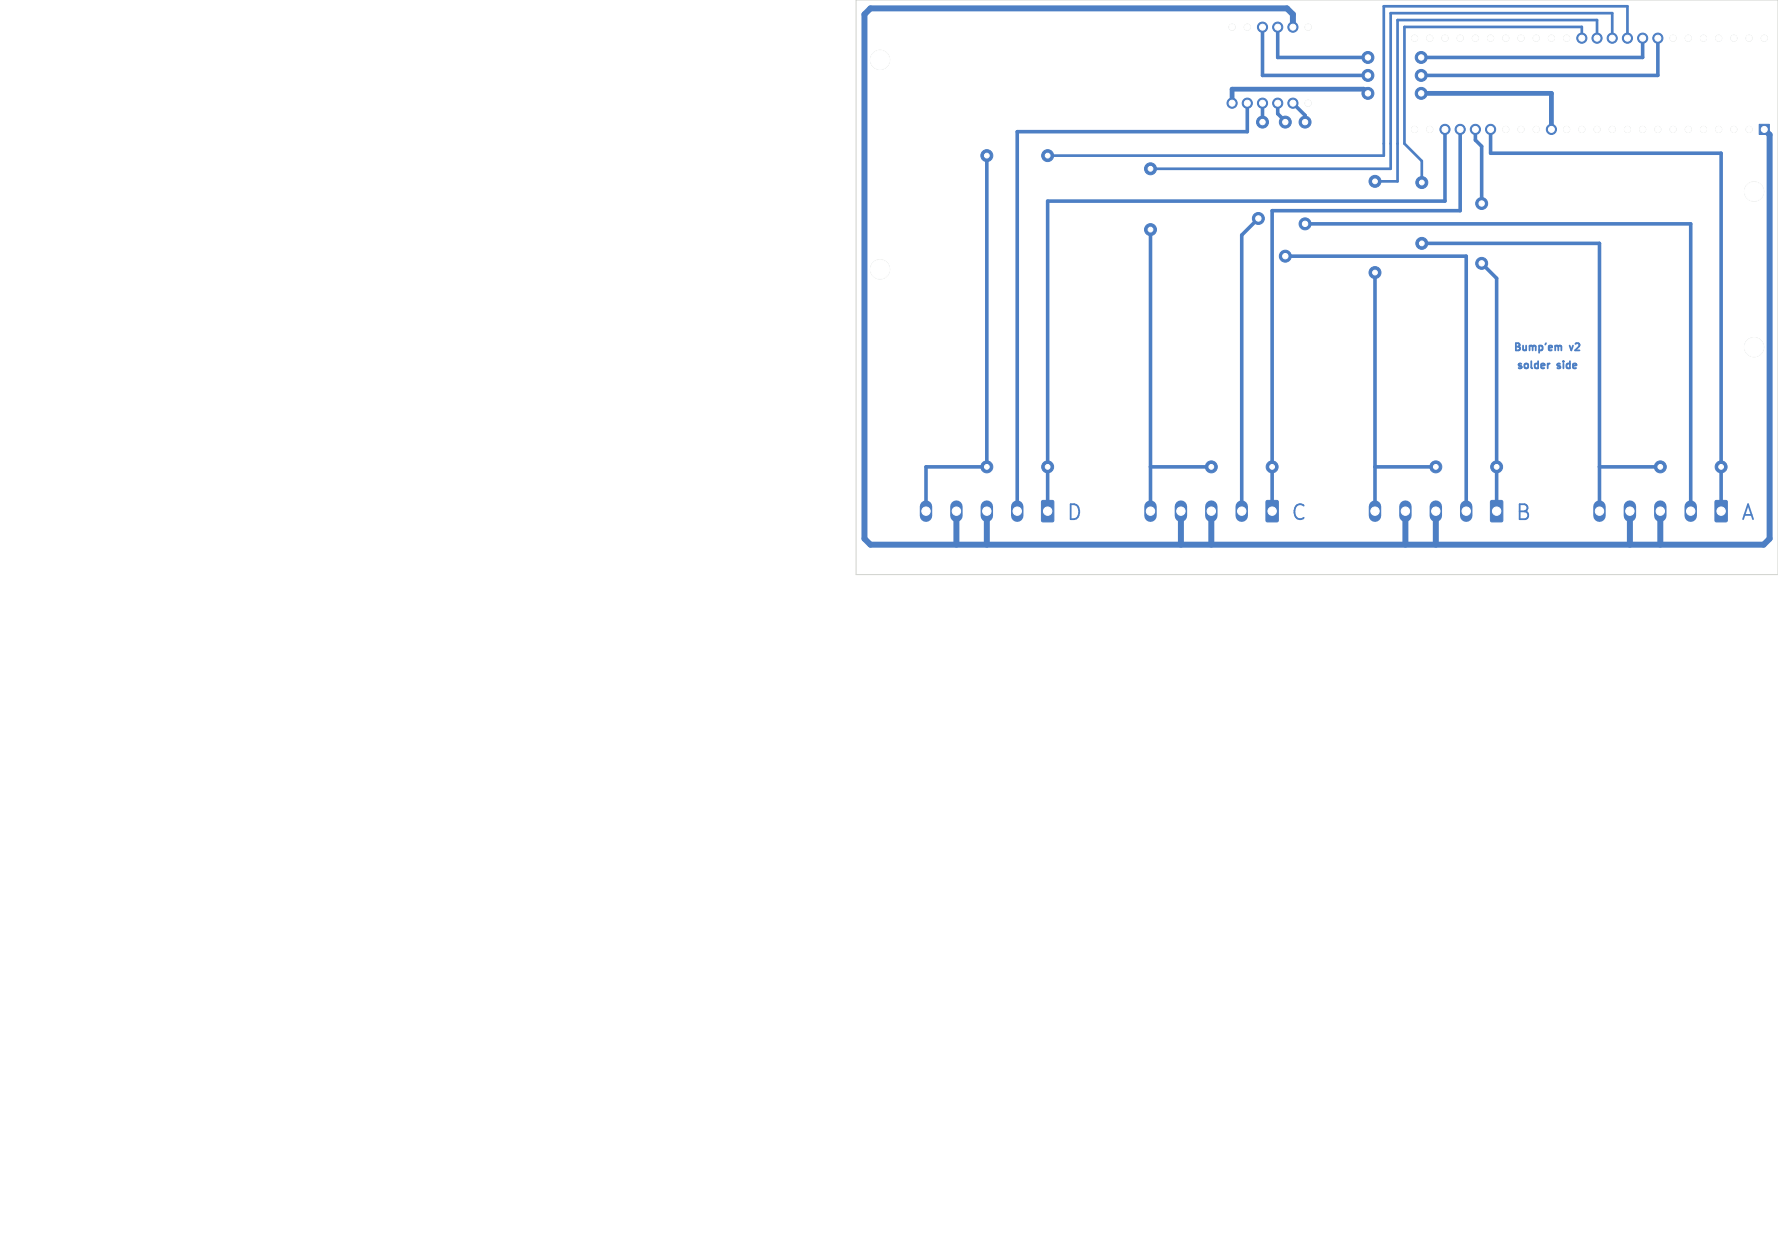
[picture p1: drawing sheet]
<svg xmlns="http://www.w3.org/2000/svg" width="297mm" height="210mm" viewBox="0 0 297 210" stroke-linecap="round" stroke-linejoin="round" font-family="sans-serif">
<defs><g id="words">
<g font-size="3.5" fill="#4d7fc4">
<text x="178.1" y="87.3">D</text>
<text x="215.6" y="87.3">C</text>
<text x="253.1" y="87.3">B</text>
<text x="290.7" y="87.3">A</text>
</g>
<g font-size="1.7" fill="#4d7fc4">
<text x="252.6" y="59.1">Bump'em</text>
<text x="262.3" y="59.1">v2</text>
<text x="253.1" y="62.1">solder</text>
<text x="260.2" y="62.1">side</text>
</g>
</g></defs>
<path d="M143 0h154v96h-154z" fill="none" stroke="#d0d2cd" stroke-width=".17"/>
<g fill="#d0d2cd" stroke="#d0d2cd" stroke-width=".17">
<circle cx="214.7" cy="20.4" r=".45"/>
<circle cx="214.7" cy="42.8" r=".45"/>
<circle cx="175" cy="78" r=".4"/>
<circle cx="164.8" cy="78" r=".4"/>
<circle cx="237.4" cy="12.6" r=".45"/>
<circle cx="228.5" cy="9.6" r=".45"/>
<circle cx="175" cy="26" r=".4"/>
<circle cx="164.8" cy="26" r=".4"/>
<circle cx="293" cy="32" r="1.6"/>
<circle cx="229.7" cy="30.3" r=".4"/>
<circle cx="229.7" cy="45.5" r=".4"/>
<circle cx="147" cy="10" r="1.6"/>
<circle cx="237.4" cy="9.6" r=".45"/>
<circle cx="228.5" cy="12.6" r=".45"/>
<circle cx="147" cy="45" r="1.6"/>
<circle cx="192.2" cy="28.2" r=".4"/>
<circle cx="192.2" cy="38.4" r=".4"/>
<circle cx="218" cy="20.4" r=".45"/>
<circle cx="218" cy="37.4" r=".45"/>
<circle cx="293" cy="58" r="1.6"/>
<circle cx="175" cy="85.4" r=".7"/>
<circle cx="169.9" cy="85.4" r=".7"/>
<circle cx="164.8" cy="85.4" r=".7"/>
<circle cx="159.8" cy="85.4" r=".7"/>
<circle cx="154.7" cy="85.4" r=".7"/>
<circle cx="287.5" cy="85.4" r=".7"/>
<circle cx="282.4" cy="85.4" r=".7"/>
<circle cx="277.3" cy="85.4" r=".7"/>
<circle cx="272.3" cy="85.4" r=".7"/>
<circle cx="267.2" cy="85.4" r=".7"/>
<circle cx="212.5" cy="85.4" r=".7"/>
<circle cx="207.4" cy="85.4" r=".7"/>
<circle cx="202.3" cy="85.4" r=".7"/>
<circle cx="197.3" cy="85.4" r=".7"/>
<circle cx="192.2" cy="85.4" r=".7"/>
<circle cx="250" cy="78" r=".4"/>
<circle cx="239.8" cy="78" r=".4"/>
<circle cx="237.4" cy="15.6" r=".45"/>
<circle cx="228.5" cy="15.6" r=".45"/>
<circle cx="210.9" cy="20.4" r=".45"/>
<circle cx="210.2" cy="36.5" r=".45"/>
<circle cx="218.5" cy="4.5" r=".5"/>
<circle cx="218.5" cy="17.2" r=".5"/>
<circle cx="208.4" cy="4.5" r=".5"/>
<circle cx="205.8" cy="4.5" r=".5"/>
<circle cx="216" cy="4.5" r=".5"/>
<circle cx="213.4" cy="4.5" r=".5"/>
<circle cx="210.9" cy="4.5" r=".5"/>
<circle cx="216" cy="17.2" r=".5"/>
<circle cx="213.4" cy="17.2" r=".5"/>
<circle cx="210.9" cy="17.2" r=".5"/>
<circle cx="208.4" cy="17.2" r=".5"/>
<circle cx="205.8" cy="17.2" r=".5"/>
<circle cx="247.5" cy="34" r=".45"/>
<circle cx="247.5" cy="44" r=".45"/>
<circle cx="212.5" cy="78" r=".4"/>
<circle cx="202.3" cy="78" r=".4"/>
<circle cx="294.7" cy="6.4" r=".5"/>
<circle cx="292.2" cy="6.4" r=".5"/>
<circle cx="292.2" cy="21.6" r=".5"/>
<circle cx="289.6" cy="6.4" r=".5"/>
<circle cx="289.6" cy="21.6" r=".5"/>
<circle cx="287.1" cy="6.4" r=".5"/>
<circle cx="287.1" cy="21.6" r=".5"/>
<circle cx="284.6" cy="6.4" r=".5"/>
<circle cx="284.6" cy="21.6" r=".5"/>
<circle cx="282" cy="6.4" r=".5"/>
<circle cx="282" cy="21.6" r=".5"/>
<circle cx="279.5" cy="6.4" r=".5"/>
<circle cx="279.5" cy="21.6" r=".5"/>
<circle cx="276.9" cy="21.6" r=".5"/>
<circle cx="274.4" cy="21.6" r=".5"/>
<circle cx="271.9" cy="21.6" r=".5"/>
<circle cx="269.3" cy="21.6" r=".5"/>
<circle cx="266.8" cy="21.6" r=".5"/>
<circle cx="264.2" cy="21.6" r=".5"/>
<circle cx="261.7" cy="6.4" r=".5"/>
<circle cx="261.7" cy="21.6" r=".5"/>
<circle cx="259.2" cy="6.4" r=".5"/>
<circle cx="256.6" cy="6.4" r=".5"/>
<circle cx="256.6" cy="21.6" r=".5"/>
<circle cx="254.1" cy="6.4" r=".5"/>
<circle cx="254.1" cy="21.6" r=".5"/>
<circle cx="251.5" cy="6.4" r=".5"/>
<circle cx="251.5" cy="21.6" r=".5"/>
<circle cx="249" cy="6.4" r=".5"/>
<circle cx="246.5" cy="6.4" r=".5"/>
<circle cx="243.9" cy="6.4" r=".5"/>
<circle cx="241.4" cy="6.4" r=".5"/>
<circle cx="238.8" cy="6.4" r=".5"/>
<circle cx="238.8" cy="21.6" r=".5"/>
<circle cx="236.3" cy="6.4" r=".5"/>
<circle cx="236.3" cy="21.6" r=".5"/>
<circle cx="294.7" cy="21.6" r=".5"/>
<circle cx="259.2" cy="21.6" r=".5"/>
<circle cx="249" cy="21.6" r=".5"/>
<circle cx="246.5" cy="21.6" r=".5"/>
<circle cx="243.9" cy="21.6" r=".5"/>
<circle cx="241.4" cy="21.6" r=".5"/>
<circle cx="264.2" cy="6.4" r=".5"/>
<circle cx="266.8" cy="6.4" r=".5"/>
<circle cx="269.3" cy="6.4" r=".5"/>
<circle cx="271.9" cy="6.4" r=".5"/>
<circle cx="274.4" cy="6.4" r=".5"/>
<circle cx="276.9" cy="6.4" r=".5"/>
<circle cx="287.5" cy="78" r=".4"/>
<circle cx="277.3" cy="78" r=".4"/>
<circle cx="250" cy="85.4" r=".7"/>
<circle cx="244.9" cy="85.4" r=".7"/>
<circle cx="239.8" cy="85.4" r=".7"/>
<circle cx="234.8" cy="85.4" r=".7"/>
<circle cx="229.7" cy="85.4" r=".7"/>
<circle cx="237.5" cy="30.5" r=".4"/>
<circle cx="237.5" cy="40.7" r=".4"/>
</g>
<path d="M260 57.7l.3 .2M260.3 57.9l.2-.2 .3 .1v.7M260.3 57.9v.6M258.5 60.7v.8M258.9 60.7l-.4 .3" fill="none" stroke="#4d7fc4" stroke-width=".3"/>
<g fill="#4d7fc4" stroke="#4d7fc4" stroke-width=".17">
<path d="M174 83.7l1.8-.1 .2 .2v3.2l-.1 .2h-1.7l-.2-.2z"/>
<path d="M286.5 83.7l1.8-.1 .2 .2v3.2l-.1 .2h-1.7l-.2-.2z"/>
<path d="M211.5 83.7l1.8-.1 .2 .2v3.2l-.1 .2h-1.7l-.2-.2z"/>
<path d="M293.9 20.8h1.7v1.7h-1.7z"/>
<path d="M249 83.7l1.8-.1 .2 .2v3.2l-.1 .2h-1.7l-.2-.2z"/>
<circle cx="214.7" cy="20.4" r="1"/>
<circle cx="214.7" cy="42.8" r="1"/>
<circle cx="175" cy="78" r="1"/>
<circle cx="164.8" cy="78" r="1"/>
<circle cx="237.4" cy="12.6" r="1"/>
<circle cx="228.5" cy="9.6" r="1"/>
<circle cx="175" cy="26" r="1"/>
<circle cx="164.8" cy="26" r="1"/>
<circle cx="229.7" cy="30.3" r="1"/>
<circle cx="229.7" cy="45.5" r="1"/>
<circle cx="237.4" cy="9.6" r="1"/>
<circle cx="228.5" cy="12.6" r="1"/>
<circle cx="192.2" cy="28.2" r="1"/>
<circle cx="192.2" cy="38.4" r="1"/>
<circle cx="218" cy="20.4" r="1"/>
<circle cx="218" cy="37.4" r="1"/>
<circle cx="250" cy="78" r="1"/>
<circle cx="239.8" cy="78" r="1"/>
<circle cx="237.4" cy="15.6" r="1"/>
<circle cx="228.5" cy="15.6" r="1"/>
<circle cx="210.9" cy="20.4" r="1"/>
<circle cx="210.2" cy="36.5" r="1"/>
<circle cx="216" cy="4.5" r=".85"/>
<circle cx="213.4" cy="4.5" r=".85"/>
<circle cx="210.9" cy="4.5" r=".85"/>
<circle cx="216" cy="17.2" r=".85"/>
<circle cx="213.4" cy="17.2" r=".85"/>
<circle cx="210.9" cy="17.2" r=".85"/>
<circle cx="208.4" cy="17.2" r=".85"/>
<circle cx="205.8" cy="17.2" r=".85"/>
<circle cx="247.5" cy="34" r="1"/>
<circle cx="247.5" cy="44" r="1"/>
<circle cx="212.5" cy="78" r="1"/>
<circle cx="202.3" cy="78" r="1"/>
<circle cx="259.2" cy="21.6" r=".85"/>
<circle cx="249" cy="21.6" r=".85"/>
<circle cx="246.5" cy="21.6" r=".85"/>
<circle cx="243.9" cy="21.6" r=".85"/>
<circle cx="241.4" cy="21.6" r=".85"/>
<circle cx="264.2" cy="6.4" r=".85"/>
<circle cx="266.8" cy="6.4" r=".85"/>
<circle cx="269.3" cy="6.4" r=".85"/>
<circle cx="271.9" cy="6.4" r=".85"/>
<circle cx="274.4" cy="6.4" r=".85"/>
<circle cx="276.9" cy="6.4" r=".85"/>
<circle cx="287.5" cy="78" r="1"/>
<circle cx="277.3" cy="78" r="1"/>
<circle cx="237.5" cy="30.5" r="1"/>
<circle cx="237.5" cy="40.7" r="1"/>
</g>
<g fill="none" stroke="#4d7fc4" stroke-width="2.1">
<path d="M154.7 84.6v1.6M159.8 84.6v1.6M164.8 84.6v1.6M169.9 84.6v1.6M192.2 84.6v1.6M197.3 84.6v1.6M202.3 84.6v1.6M207.4 84.6v1.6M229.7 84.6v1.6M234.8 84.6v1.6M239.8 84.6v1.6M244.9 84.6v1.6"/>
<path d="M267.2 84.6v1.6M272.3 84.6v1.6M277.3 84.6v1.6M282.4 84.6v1.6"/>
</g>
<path d="M264.2 6.4v-1.9h-29.6v19.5l2.9 2.9v3.6M266.8 6.4v-3h-33.3v26.9h-3.8M269.3 6.4v-4.2h-37v26h-40.1M271.9 6.4v-5.3h-40.7v24.9h-56.2" fill="none" stroke="#4d7fc4" stroke-width=".45"/>
<g fill="none" stroke="#4d7fc4" stroke-width=".6">
<path d="M208.4 17.2v4.8h-38.5v63.4M210.9 4.5v8.1h17.6M210.9 17.2v3.2M213.4 4.5v5.1h15.1M213.4 17.2v1.8l1.3 1.3v.1M216 17.2l2 2.1v1.1M274.4 6.4v3.2h-37M276.9 6.4v6.2h-39.5M164.8 26v52h-10.1v7.4M192.2 38.4v47M210.2 36.5l-2.8 2.8v46.1M218 37.4h64.4v48"/>
<path d="M241.4 21.6v12h-66.4v51.8M243.9 21.6v13.6h-31.4v50.2M246.5 21.6v1.8l1 1.1v9.5M249 21.6v4h38.5v59.8M214.7 42.8h30.2v42.6M229.7 45.5v39.9M237.5 40.7h29.7v44.7M247.5 44l2.5 2.5v38.9M192.2 78h10.1M229.7 78h10.1M267.2 78h10.1"/>
</g>
<path d="M228.5 15.6l-.7-.7h-22v2.3M237.4 15.6h21.8v6" fill="none" stroke="#4d7fc4" stroke-width=".8"/>
<path d="M216 4.5v-2.1l-1-1h-69.6l-1 1v87.6l1 1h149.2l1-1v-67.5l-.9-.9M159.8 85.4v5.6M164.8 85.4v5.6M197.3 85.4v5.6M202.3 85.4v5.6M234.8 85.4v5.6M239.8 85.4v5.6M272.3 85.4v5.6M277.3 85.4v5.6" fill="none" stroke="#4d7fc4" stroke-width="1"/>
<g fill="#fff" stroke="#fff" stroke-width=".17">
<circle cx="214.7" cy="20.4" r=".45"/>
<circle cx="214.7" cy="42.8" r=".45"/>
<circle cx="175" cy="78" r=".4"/>
<circle cx="164.8" cy="78" r=".4"/>
<circle cx="237.4" cy="12.6" r=".45"/>
<circle cx="228.5" cy="9.6" r=".45"/>
<circle cx="175" cy="26" r=".4"/>
<circle cx="164.8" cy="26" r=".4"/>
<circle cx="293" cy="32" r="1.6"/>
<circle cx="229.7" cy="30.3" r=".4"/>
<circle cx="229.7" cy="45.5" r=".4"/>
<circle cx="147" cy="10" r="1.6"/>
<circle cx="237.4" cy="9.6" r=".45"/>
<circle cx="228.5" cy="12.6" r=".45"/>
<circle cx="147" cy="45" r="1.6"/>
<circle cx="192.2" cy="28.2" r=".4"/>
<circle cx="192.2" cy="38.4" r=".4"/>
<circle cx="218" cy="20.4" r=".45"/>
<circle cx="218" cy="37.4" r=".45"/>
<circle cx="293" cy="58" r="1.6"/>
<circle cx="175" cy="85.4" r=".7"/>
<circle cx="169.9" cy="85.4" r=".7"/>
<circle cx="164.8" cy="85.4" r=".7"/>
<circle cx="159.8" cy="85.4" r=".7"/>
<circle cx="154.7" cy="85.4" r=".7"/>
<circle cx="287.5" cy="85.4" r=".7"/>
<circle cx="282.4" cy="85.4" r=".7"/>
<circle cx="277.3" cy="85.4" r=".7"/>
<circle cx="272.3" cy="85.4" r=".7"/>
<circle cx="267.2" cy="85.4" r=".7"/>
<circle cx="212.5" cy="85.4" r=".7"/>
<circle cx="207.4" cy="85.4" r=".7"/>
<circle cx="202.3" cy="85.4" r=".7"/>
<circle cx="197.3" cy="85.4" r=".7"/>
<circle cx="192.2" cy="85.4" r=".7"/>
<circle cx="250" cy="78" r=".4"/>
<circle cx="239.8" cy="78" r=".4"/>
<circle cx="237.4" cy="15.6" r=".45"/>
<circle cx="228.5" cy="15.6" r=".45"/>
<circle cx="210.9" cy="20.4" r=".45"/>
<circle cx="210.2" cy="36.5" r=".45"/>
<circle cx="218.5" cy="4.5" r=".5"/>
<circle cx="218.5" cy="17.2" r=".5"/>
<circle cx="208.4" cy="4.5" r=".5"/>
<circle cx="205.8" cy="4.5" r=".5"/>
<circle cx="216" cy="4.5" r=".5"/>
<circle cx="213.4" cy="4.5" r=".5"/>
<circle cx="210.9" cy="4.5" r=".5"/>
<circle cx="216" cy="17.2" r=".5"/>
<circle cx="213.4" cy="17.2" r=".5"/>
<circle cx="210.9" cy="17.2" r=".5"/>
<circle cx="208.4" cy="17.2" r=".5"/>
<circle cx="205.8" cy="17.2" r=".5"/>
<circle cx="247.5" cy="34" r=".45"/>
<circle cx="247.5" cy="44" r=".45"/>
<circle cx="212.5" cy="78" r=".4"/>
<circle cx="202.3" cy="78" r=".4"/>
<circle cx="294.7" cy="6.4" r=".5"/>
<circle cx="292.2" cy="6.4" r=".5"/>
<circle cx="292.2" cy="21.6" r=".5"/>
<circle cx="289.6" cy="6.4" r=".5"/>
<circle cx="289.6" cy="21.6" r=".5"/>
<circle cx="287.1" cy="6.4" r=".5"/>
<circle cx="287.1" cy="21.6" r=".5"/>
<circle cx="284.6" cy="6.4" r=".5"/>
<circle cx="284.6" cy="21.6" r=".5"/>
<circle cx="282" cy="6.4" r=".5"/>
<circle cx="282" cy="21.6" r=".5"/>
<circle cx="279.5" cy="6.4" r=".5"/>
<circle cx="279.5" cy="21.6" r=".5"/>
<circle cx="276.9" cy="21.6" r=".5"/>
<circle cx="274.4" cy="21.6" r=".5"/>
<circle cx="271.9" cy="21.6" r=".5"/>
<circle cx="269.3" cy="21.6" r=".5"/>
<circle cx="266.8" cy="21.6" r=".5"/>
<circle cx="264.2" cy="21.6" r=".5"/>
<circle cx="261.7" cy="6.4" r=".5"/>
<circle cx="261.7" cy="21.6" r=".5"/>
<circle cx="259.2" cy="6.4" r=".5"/>
<circle cx="256.6" cy="6.4" r=".5"/>
<circle cx="256.6" cy="21.6" r=".5"/>
<circle cx="254.1" cy="6.4" r=".5"/>
<circle cx="254.1" cy="21.6" r=".5"/>
<circle cx="251.5" cy="6.4" r=".5"/>
<circle cx="251.5" cy="21.6" r=".5"/>
<circle cx="249" cy="6.4" r=".5"/>
<circle cx="246.5" cy="6.4" r=".5"/>
<circle cx="243.9" cy="6.4" r=".5"/>
<circle cx="241.4" cy="6.4" r=".5"/>
<circle cx="238.8" cy="6.4" r=".5"/>
<circle cx="238.8" cy="21.6" r=".5"/>
<circle cx="236.3" cy="6.4" r=".5"/>
<circle cx="236.3" cy="21.6" r=".5"/>
<circle cx="294.7" cy="21.6" r=".5"/>
<circle cx="259.2" cy="21.6" r=".5"/>
<circle cx="249" cy="21.6" r=".5"/>
<circle cx="246.5" cy="21.6" r=".5"/>
<circle cx="243.9" cy="21.6" r=".5"/>
<circle cx="241.4" cy="21.6" r=".5"/>
<circle cx="264.2" cy="6.4" r=".5"/>
<circle cx="266.8" cy="6.4" r=".5"/>
<circle cx="269.3" cy="6.4" r=".5"/>
<circle cx="271.9" cy="6.4" r=".5"/>
<circle cx="274.4" cy="6.4" r=".5"/>
<circle cx="276.9" cy="6.4" r=".5"/>
<circle cx="287.5" cy="78" r=".4"/>
<circle cx="277.3" cy="78" r=".4"/>
<circle cx="250" cy="85.4" r=".7"/>
<circle cx="244.9" cy="85.4" r=".7"/>
<circle cx="239.8" cy="85.4" r=".7"/>
<circle cx="234.8" cy="85.4" r=".7"/>
<circle cx="229.7" cy="85.4" r=".7"/>
<circle cx="237.5" cy="30.5" r=".4"/>
<circle cx="237.5" cy="40.7" r=".4"/>
</g>
<use href="#words"/>
</svg>
